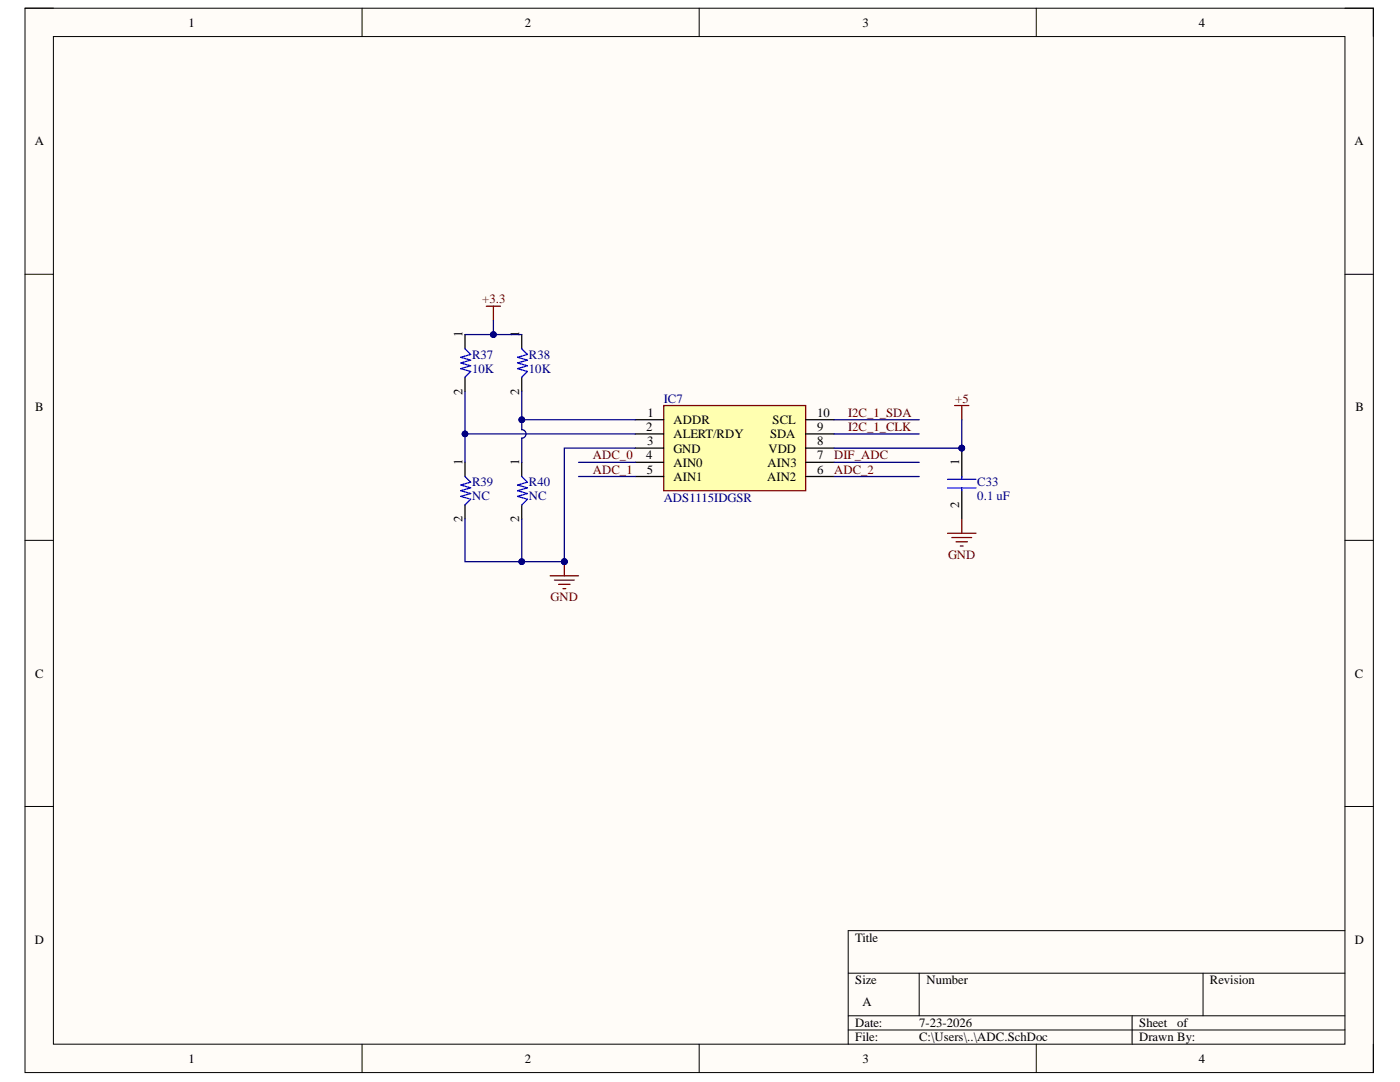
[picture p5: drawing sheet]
<svg xmlns="http://www.w3.org/2000/svg" width="279mm" height="216mm" viewBox="0 0 279 216" stroke-linecap="round" stroke-linejoin="round" font-family="sans-serif">
<defs><g id="words">
<g font-size="2.5">
<text x="37.6" y="5.3">1</text>
<text x="104.7" y="5.3">2</text>
<text x="172.1" y="5.3">3</text>
<text x="239.3" y="5.3">4</text>
<text x="6.9" y="29">A</text>
<text x="270.3" y="29">A</text>
<text x="92.3" y="67.3" transform="rotate(-90 92.3 67.3)">1</text>
<text x="103.6" y="67.3" transform="rotate(-90 103.6 67.3)">1</text>
<text x="7" y="82.1">B</text>
<text x="92.3" y="78.7" transform="rotate(-90 92.3 78.7)">2</text>
<text x="103.6" y="78.7" transform="rotate(-90 103.6 78.7)">2</text>
<text x="129.2" y="83.2">1</text>
<text x="163.1" y="83.2">10</text>
<text x="270.5" y="82.1">B</text>
<text x="129" y="86">2</text>
<text x="129.2" y="88.9">3</text>
<text x="134.4" y="84.6">ADDR</text>
<text x="134.4" y="87.4">ALERT/RDY</text>
<text x="153.7" y="87.4">SDA</text>
<text x="154.2" y="84.6">SCL</text>
<text x="163.1" y="86">9</text>
<text x="163.1" y="88.9">8</text>
<text x="92.3" y="92.8" transform="rotate(-90 92.3 92.8)">1</text>
<text x="103.6" y="92.8" transform="rotate(-90 103.6 92.8)">1</text>
<text x="129" y="91.7">4</text>
<text x="129.1" y="94.5">5</text>
<text x="134.4" y="90.3">GND</text>
<text x="134.4" y="93.1">AIN0</text>
<text x="134.4" y="96">AIN1</text>
<text x="153.1" y="96">AIN2</text>
<text x="153.2" y="93.1">AIN3</text>
<text x="153.3" y="90.3">VDD</text>
<text x="163.1" y="91.7">7</text>
<text x="163.1" y="94.5">6</text>
<text x="191.4" y="92.8" transform="rotate(-90 191.4 92.8)">1</text>
<text x="191.4" y="101.4" transform="rotate(-90 191.4 101.4)">2</text>
<text x="92.3" y="104.2" transform="rotate(-90 92.3 104.2)">2</text>
<text x="103.6" y="104.2" transform="rotate(-90 103.6 104.2)">2</text>
<text x="7" y="135.2">C</text>
<text x="270.4" y="135.2">C</text>
<text x="6.9" y="188.3">D</text>
<text x="170.7" y="188">Title</text>
<text x="270.4" y="188.3">D</text>
<text x="170.7" y="196.4">Size</text>
<text x="184.9" y="196.4">Number</text>
<text x="241.5" y="196.4">Revision</text>
<text x="172.1" y="200.7">A</text>
<text x="170.7" y="205">Date:</text>
<text x="170.7" y="207.8">File:</text>
<text x="183.5" y="205">7-23-2026</text>
<text x="183.5" y="207.8">C:\Users\..\ADC.SchDoc</text>
<text x="227.4" y="205">Sheet</text>
<text x="227.4" y="207.8">Drawn By:</text>
<text x="235" y="205">of</text>
<text x="37.6" y="212.1">1</text>
<text x="104.7" y="212.1">2</text>
<text x="172.1" y="212.1">3</text>
<text x="239.3" y="212.1">4</text>
</g>
<g font-size="2.5" fill="#800000">
<text x="96.3" y="60.5">+3.3</text>
<text x="169.2" y="83.2">I2C_1_SDA</text>
<text x="190.6" y="80.3">+5</text>
<text x="169.2" y="86">I2C_1_CLK</text>
<text x="118.3" y="94.5">ADC_1</text>
<text x="118.3" y="91.7">ADC_0</text>
<text x="166.5" y="94.5">ADC_2</text>
<text x="166.5" y="91.7">DIF_ADC</text>
<text x="189.2" y="111.5">GND</text>
<text x="109.9" y="120">GND</text>
</g>
<g font-size="2.5" fill="#000080">
<text x="94.2" y="71.6">R37</text>
<text x="105.6" y="71.6">R38</text>
<text x="94.2" y="74.4">10K</text>
<text x="105.6" y="74.4">10K</text>
<text x="132.5" y="80.3">IC7</text>
<text x="94.2" y="97.1">R39</text>
<text x="94.2" y="99.9">NC</text>
<text x="105.6" y="97.1">R40</text>
<text x="105.6" y="99.9">NC</text>
<text x="132.5" y="100.2">ADS1115IDGSR</text>
<text x="195" y="97.1">C33</text>
<text x="195" y="99.9">0.1 uF</text>
</g>
</g></defs>
<path d="M5 1.6h269.1v212.4h-269.1z" fill-rule="evenodd" fill="#fffcf8"/>
<path d="M5 1.6h269.1v212.4h-269.1z" fill="none" stroke="#000" stroke-width=".2"/>
<path d="M10.7 7.3h257.7v201.1h-257.7z" fill-rule="evenodd" fill="#fffcf8"/>
<g fill="none" stroke="#000" stroke-width=".2">
<path d="M5 1.6h5.7M10.7 7.3h257.7v201.1h-257.7zM72.3 1.6v5.7M139.5 1.6v5.7M206.8 1.6v5.7M268.4 1.6h5.7v5.7M5 54.7h5.7M268.4 54.7h5.7M5 107.8h5.7M268.4 107.8h5.7M5 160.9h5.7M268.4 160.9h5.7"/>
<path d="M169.3 194.2h99.1M183.4 194.2v8.5M240.1 194.2v8.5M268.4 185.7h-99.1v22.7M72.3 208.4v5.6M139.5 208.4v5.6M169.3 202.7h99.1M169.3 205.5h99.1M206.8 208.4v5.6M225.9 202.7v5.7M274.1 208.4v5.6"/>
</g>
<path d="M132.5 80.9h28.3v17h-28.3z" fill-rule="evenodd" fill="#ffffb0"/>
<path d="M132.5 80.9h28.3v17h-28.3z" fill="none" stroke="#800000" stroke-width=".25"/>
<path d="M126.8 83.8h5.7M126.8 86.6h5.7M126.8 89.4h5.7M126.8 92.2h5.7M126.8 95.1h5.7M160.8 83.8h5.6M160.8 86.6h5.6M160.8 89.4h5.6M160.8 92.2h5.6M160.8 95.1h5.6" fill="none" stroke="#000" stroke-width=".25"/>
<circle cx="191.9" cy="89.4" r=".57" fill="#000080"/>
<circle cx="191.9" cy="89.4" r=".57" fill="none" stroke="#000080" stroke-width=".2"/>
<path d="M191.9 89.4v5.7" fill="none" stroke="#000" stroke-width=".25"/>
<circle cx="191.9" cy="89.4" r=".57" fill="#000080"/>
<circle cx="191.9" cy="89.4" r=".57" fill="none" stroke="#000080" stroke-width=".2"/>
<path d="M191.9 97.9v5.7" fill="none" stroke="#000" stroke-width=".25"/>
<path d="M189.1 95.6h5.7M189.1 97.3h5.7M191.9 95.1v.5M191.9 97.3v.6" fill="none" stroke="#00f" stroke-width=".25"/>
<path d="M109.8 114.9h5.7M110.6 115.8h4M111.5 116.6h2.3M112.3 117.5h.6M112.6 112.1v2.8M189.1 106.4h5.7M190 107.3h3.9M190.8 108.1h2.3M191.7 109h.5M191.9 103.6v2.8" fill="none" stroke="#800000" stroke-width=".25"/>
<circle cx="112.6" cy="112.1" r=".57" fill="#000080"/>
<circle cx="112.6" cy="112.1" r=".57" fill="none" stroke="#000080" stroke-width=".2"/>
<path d="M92.8 66.8v2.8M92.8 75.3v2.8M104.1 66.8v2.8M104.1 75.3v2.8M92.8 92.2v2.9M104.1 92.2v2.9M92.8 100.7v2.9M104.1 100.7v2.9" fill="none" stroke="#000" stroke-width=".25"/>
<path d="M92.8 69.6l1.1 1.1-2 .6 2 .6-2 .5 2 .6-2 .6 2 .5-1.1 1.2M104.1 69.6l1.2 1.1-2 .6 2 .6-2 .5 2 .6-2 .6 2 .5-1.2 1.2M92.8 95.1l1.1 1.1-2 .6 2 .5-2 .6 2 .6-2 .5 2 .6-1.1 1.1M104.1 95.1l1.2 1.1-2 .6 2 .5-2 .6 2 .6-2 .5 2 .6-1.2 1.1" fill="none" stroke="#00f" stroke-width=".25"/>
<path d="M97.1 61.1h2.8M98.5 61.1v2.8M190.5 80.9h2.9M191.9 80.9v2.9" fill="none" stroke="#800000" stroke-width=".25"/>
<path d="M166.4 83.8h17M166.4 86.6h17M191.9 83.8v5.6h-25.5" fill="none" stroke="#000080" stroke-width=".25"/>
<circle cx="191.9" cy="89.4" r=".57" fill="#000080"/>
<circle cx="191.9" cy="89.4" r=".57" fill="none" stroke="#000080" stroke-width=".2"/>
<path d="M126.8 89.4h-14.2v22.7" fill="none" stroke="#000080" stroke-width=".25"/>
<circle cx="112.6" cy="112.1" r=".57" fill="#000080"/>
<circle cx="112.6" cy="112.1" r=".57" fill="none" stroke="#000080" stroke-width=".2"/>
<path d="M104.1 78.1v5.7h22.7" fill="none" stroke="#000080" stroke-width=".25"/>
<circle cx="104.1" cy="83.8" r=".57" fill="#000080"/>
<circle cx="104.1" cy="83.8" r=".57" fill="none" stroke="#000080" stroke-width=".2"/>
<path d="M92.8 78.1v8.5h34" fill="none" stroke="#000080" stroke-width=".25"/>
<circle cx="92.8" cy="86.6" r=".57" fill="#000080"/>
<circle cx="92.8" cy="86.6" r=".57" fill="none" stroke="#000080" stroke-width=".2"/>
<path d="M98.5 63.9v2.9" fill="none" stroke="#000080" stroke-width=".25"/>
<circle cx="98.5" cy="66.8" r=".57" fill="#000080"/>
<circle cx="98.5" cy="66.8" r=".57" fill="none" stroke="#000080" stroke-width=".2"/>
<path d="M92.8 86.6v5.6" fill="none" stroke="#000080" stroke-width=".25"/>
<circle cx="92.8" cy="86.6" r=".57" fill="#000080"/>
<circle cx="92.8" cy="86.6" r=".57" fill="none" stroke="#000080" stroke-width=".2"/>
<path d="M104.1 83.8v1.9a.85 .85 0 0 1 .9 .9 .85 .85 0 0 1-.9 .8v4.8" fill="none" stroke="#000080" stroke-width=".25"/>
<circle cx="104.1" cy="83.8" r=".57" fill="#000080"/>
<circle cx="104.1" cy="83.8" r=".57" fill="none" stroke="#000080" stroke-width=".2"/>
<path d="M104.1 103.6v8.5" fill="none" stroke="#000080" stroke-width=".25"/>
<circle cx="104.1" cy="112.1" r=".57" fill="#000080"/>
<circle cx="104.1" cy="112.1" r=".57" fill="none" stroke="#000080" stroke-width=".2"/>
<path d="M92.8 66.8h11.3M115.5 92.2h11.3M115.5 95.1h11.3M166.4 92.3h17M166.4 95.1h17" fill="none" stroke="#000080" stroke-width=".25"/>
<circle cx="98.5" cy="66.8" r=".57" fill="#000080"/>
<circle cx="98.5" cy="66.8" r=".57" fill="none" stroke="#000080" stroke-width=".2"/>
<path d="M92.8 103.6v8.5h19.8" fill="none" stroke="#000080" stroke-width=".25"/>
<circle cx="104.1" cy="112.1" r=".57" fill="#000080"/>
<circle cx="104.1" cy="112.1" r=".57" fill="none" stroke="#000080" stroke-width=".2"/>
<circle cx="112.6" cy="112.1" r=".57" fill="#000080"/>
<circle cx="112.6" cy="112.1" r=".57" fill="none" stroke="#000080" stroke-width=".2"/>
<use href="#words"/>
</svg>
